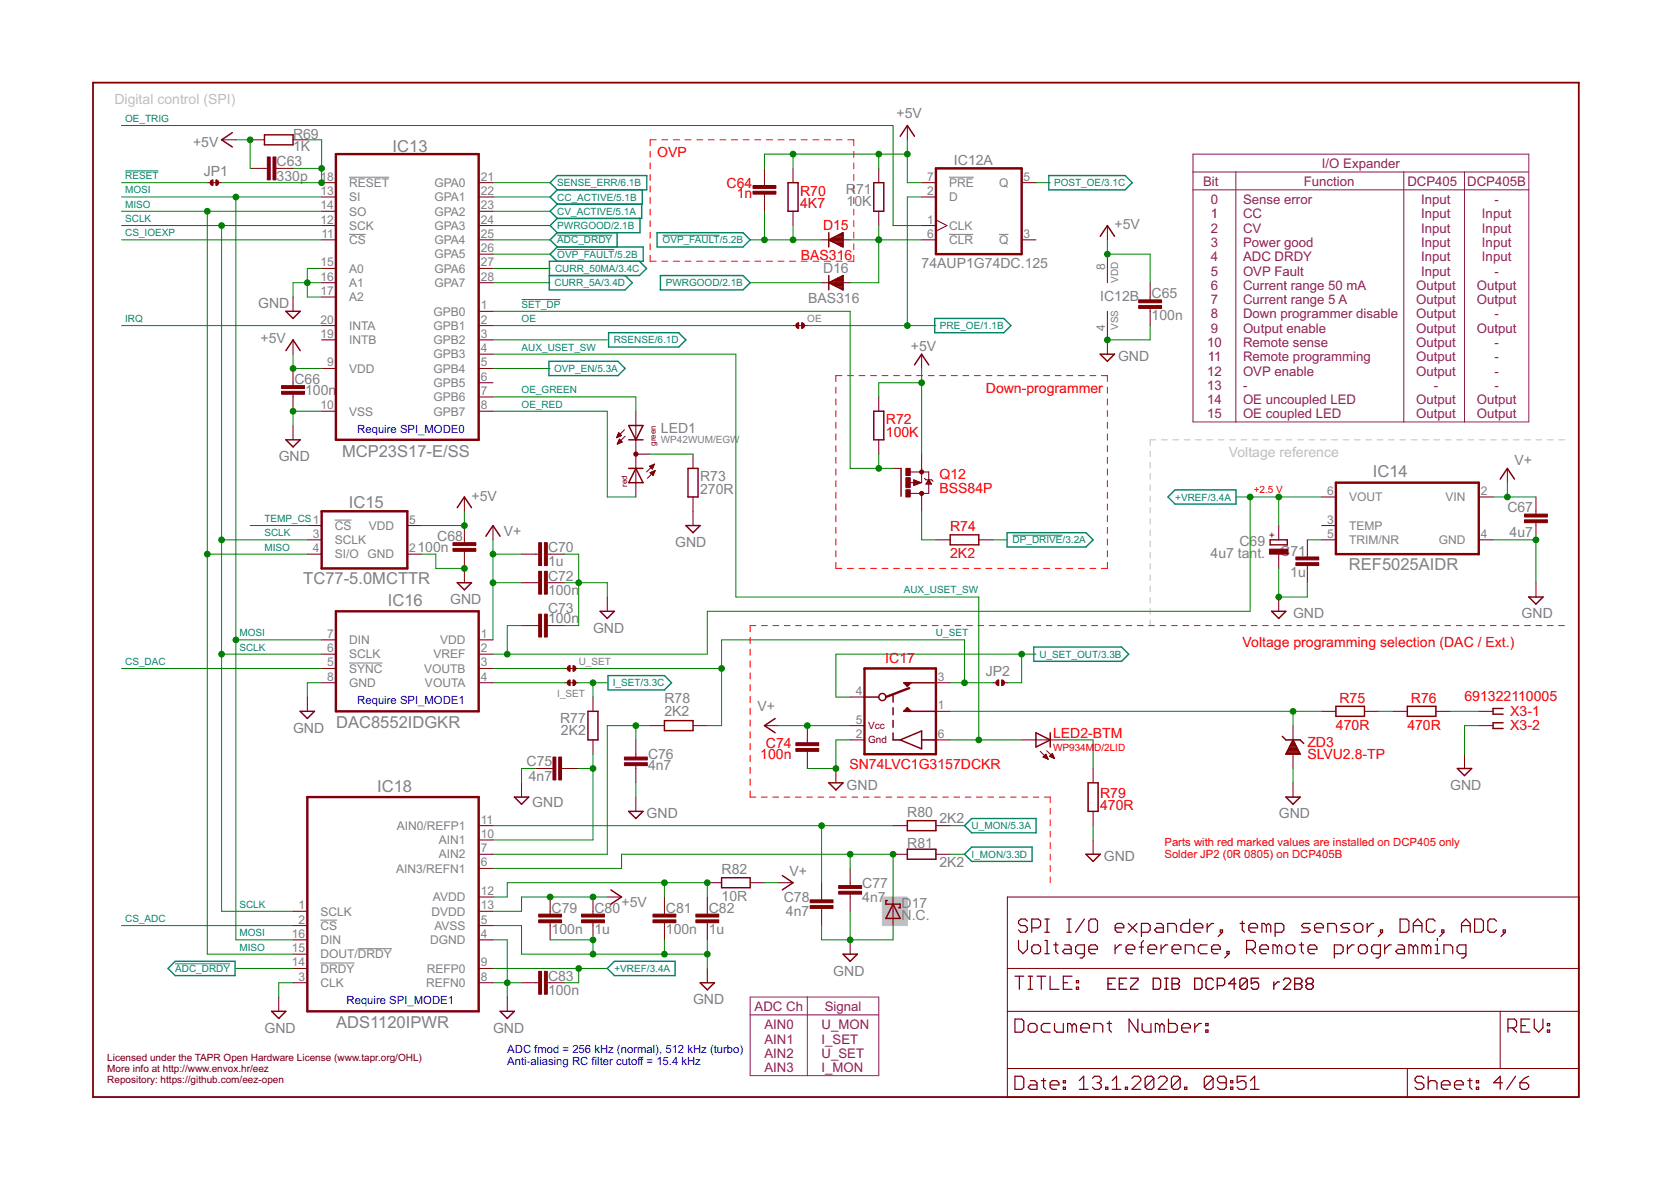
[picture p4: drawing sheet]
<svg xmlns="http://www.w3.org/2000/svg" width="297mm" height="210mm" viewBox="0 0 297 210" stroke-linecap="round" stroke-linejoin="round" font-family="sans-serif">
<defs><g id="words">
<g font-size="2.9" fill="#808080">
<text x="69.8" y="26.9">IC13</text>
<text x="60.8" y="81.3">MCP23S17-E/SS</text>
<text x="244" y="84.8">IC14</text>
<text x="62" y="90.3">IC15</text>
<text x="239.8" y="101.3">REF5025AIDR</text>
<text x="53.9" y="103.7">TC77-5.0MCTTR</text>
<text x="68.9" y="107.8">IC16</text>
<text x="59.8" y="129.4">DAC8552IDGKR</text>
<text x="67" y="140.8">IC18</text>
<text x="59.8" y="182.7">ADS1120IPWR</text>
</g>
<g font-size="2.5" fill="#c0c0c0">
<text x="20.3" y="18.5">Digital control (SPI)</text>
<text x="218.4" y="81.2">Voltage reference</text>
</g>
<g font-size="2.5" fill="#808080">
<text x="159.4" y="21">+5V</text>
<text x="34.3" y="26.1">+5V</text>
<text x="49.2" y="29.5">C63</text>
<text x="52.1" y="26.9">1K</text>
<text x="52.1" y="24.6">R69</text>
<text x="169.6" y="29.3">IC12A</text>
<text x="36.2" y="31.2">JP1</text>
<text x="49.2" y="32.1">330p</text>
<text x="150.4" y="34.5">R71</text>
<text x="150.5" y="36.7">10K</text>
<text x="198.1" y="40.7">+5V</text>
<text x="163.8" y="47.7">74AUP1G74DC.125</text>
<text x="143.6" y="53.8">BAS316</text>
<text x="146.3" y="48.5">D16</text>
<text x="195.6" y="53.4">IC12B</text>
<text x="204.7" y="53">C65</text>
<text x="45.9" y="54.7">GND</text>
<text x="204.7" y="56.8">100n</text>
<text x="46.3" y="60.9">+5V</text>
<text x="161.9" y="62.3">+5V</text>
<text x="198.7" y="64.2">GND</text>
<text x="52.3" y="68.3">C66</text>
<text x="54.2" y="70.2">100n</text>
<text x="117.5" y="76.9">LED1</text>
<text x="49.5" y="82">GND</text>
<text x="269.2" y="82.6">V+</text>
<text x="83.8" y="89">+5V</text>
<text x="124.5" y="87.8">270R</text>
<text x="124.5" y="85.6">R73</text>
<text x="89.5" y="95.2">V+</text>
<text x="267.9" y="91">C67</text>
<text x="268.3" y="95.5">4u7</text>
<text x="74.2" y="98.1">100n</text>
<text x="77.7" y="96.2">C68</text>
<text x="97.4" y="100.7">1u</text>
<text x="97.4" y="98.1">C70</text>
<text x="120" y="97.2">GND</text>
<text x="215.2" y="99.3">4u7 tant.</text>
<text x="220.3" y="97.1">C69</text>
<text x="227.6" y="98.7">C71</text>
<text x="80" y="107.4">GND</text>
<text x="97.4" y="105.7">100n</text>
<text x="97.4" y="103.2">C72</text>
<text x="229.4" y="102.6">1u</text>
<text x="97.4" y="110.8">100n</text>
<text x="97.4" y="108.9">C73</text>
<text x="105.4" y="112.5">GND</text>
<text x="229.9" y="109.9">GND</text>
<text x="270.5" y="109.9">GND</text>
<text x="118.1" y="124.9">R78</text>
<text x="175.3" y="120.1">JP2</text>
<text x="52.1" y="130.2">GND</text>
<text x="99.6" y="128.4">R77</text>
<text x="99.7" y="130.6">2K2</text>
<text x="118.1" y="127.2">2K2</text>
<text x="134.7" y="126.4">V+</text>
<text x="93.6" y="136.2">C75</text>
<text x="115.2" y="136.8">4n7</text>
<text x="115.2" y="134.9">C76</text>
<text x="94" y="138.7">4n7</text>
<text x="94.6" y="143.4">GND</text>
<text x="150.5" y="140.4">GND</text>
<text x="257.8" y="140.4">GND</text>
<text x="114.9" y="145.5">GND</text>
<text x="161.3" y="145.2">R80</text>
<text x="167" y="146.2">2K2</text>
<text x="227.3" y="145.5">GND</text>
<text x="128.3" y="155.4">R82</text>
<text x="140.3" y="155.6">V+</text>
<text x="161.3" y="150.7">R81</text>
<text x="167" y="154.1">2K2</text>
<text x="196.2" y="153">GND</text>
<text x="110.5" y="161.2">+5V</text>
<text x="128.3" y="160.2">10R</text>
<text x="139.3" y="160.3">C78</text>
<text x="153.3" y="160.3">4n7</text>
<text x="153.3" y="157.8">C77</text>
<text x="160.3" y="161.3">D17</text>
<text x="98.1" y="166">100n</text>
<text x="98.1" y="162.2">C79</text>
<text x="105.7" y="166">1u</text>
<text x="105.7" y="162.2">C80</text>
<text x="118.4" y="166">100n</text>
<text x="118.4" y="162.2">C81</text>
<text x="126" y="166">1u</text>
<text x="126" y="162.2">C82</text>
<text x="139.7" y="162.9">4n7</text>
<text x="160.3" y="163.5">N.C.</text>
<text x="148.1" y="173.4">GND</text>
<text x="97.4" y="176.8">100n</text>
<text x="97.4" y="174.3">C83</text>
<text x="123.2" y="178.5">GND</text>
<text x="47" y="183.6">GND</text>
<text x="87.6" y="183.6">GND</text>
</g>
<g font-size="2.5" fill="#f00">
<text x="116.8" y="27.9">OVP</text>
<text x="129.2" y="33.4">C64</text>
<text x="131" y="35.3">1n</text>
<text x="142.2" y="34.8">R70</text>
<text x="142.2" y="37">4K7</text>
<text x="146.3" y="40.9">D15</text>
<text x="142.4" y="46.2">BAS316</text>
<text x="175.3" y="69.9">Down-programmer</text>
<text x="157.5" y="75.4">R72</text>
<text x="157.5" y="77.7">100K</text>
<text x="167" y="85.2">Q12</text>
<text x="167" y="87.7">BSS84P</text>
<text x="168.9" y="94.5">R74</text>
<text x="168.9" y="99.3">2K2</text>
<text x="157.4" y="117.8">IC17</text>
<text x="220.9" y="115">Voltage programming selection (DAC / Ext.)</text>
<text x="238.1" y="124.9">R75</text>
<text x="250.8" y="124.9">R76</text>
<text x="260.3" y="124.5">691322110005</text>
<text x="187.2" y="131.2">LED2-BTM</text>
<text x="237.5" y="129.7">470R</text>
<text x="250.2" y="129.7">470R</text>
<text x="268.5" y="127.2">X3-1</text>
<text x="268.5" y="129.7">X3-2</text>
<text x="135.1" y="134.9">100n</text>
<text x="136.1" y="133">C74</text>
<text x="151" y="136.7">SN74LVC1G3157DCKR</text>
<text x="232.4" y="132.8">ZD3</text>
<text x="232.4" y="134.9">SLVU2.8-TP</text>
<text x="195.6" y="141.8">R79</text>
<text x="195.6" y="143.9">470R</text>
</g>
<g font-size="2.3" fill="#800080">
<text x="235" y="29.9">I/O Expander</text>
<text x="213.9" y="33.1">Bit</text>
<text x="231.8" y="33.1">Function</text>
<text x="250.2" y="33.1">DCP405</text>
<text x="260.8" y="33.1">DCP405B</text>
<text x="215.2" y="36.3">0</text>
<text x="215.2" y="38.8">1</text>
<text x="215.2" y="41.4">2</text>
<text x="221" y="36.3">Sense error</text>
<text x="221" y="38.8">CC</text>
<text x="221" y="41.4">CV</text>
<text x="252.6" y="36.3">Input</text>
<text x="252.6" y="38.8">Input</text>
<text x="252.6" y="41.4">Input</text>
<text x="263.4" y="38.8">Input</text>
<text x="263.4" y="41.4">Input</text>
<text x="265.7" y="36.3">-</text>
<text x="215.2" y="43.9">3</text>
<text x="215.2" y="46.4">4</text>
<text x="221" y="43.9">Power good</text>
<text x="221" y="46.4">ADC DRDY</text>
<text x="252.6" y="43.9">Input</text>
<text x="252.6" y="46.4">Input</text>
<text x="263.4" y="43.9">Input</text>
<text x="263.4" y="46.4">Input</text>
<text x="215.2" y="49">5</text>
<text x="215.2" y="51.5">6</text>
<text x="221" y="51.5">Current range 50 mA</text>
<text x="221" y="49">OVP Fault</text>
<text x="251.7" y="51.5">Output</text>
<text x="252.6" y="49">Input</text>
<text x="262.5" y="51.5">Output</text>
<text x="265.7" y="49">-</text>
<text x="215.2" y="59.1">9</text>
<text x="215.2" y="54.1">7</text>
<text x="215.2" y="56.6">8</text>
<text x="221" y="56.6">Down programmer disable</text>
<text x="221" y="59.1">Output enable</text>
<text x="221" y="54.1">Current range 5 A</text>
<text x="251.7" y="56.6">Output</text>
<text x="251.7" y="59.1">Output</text>
<text x="251.7" y="54.1">Output</text>
<text x="262.5" y="59.1">Output</text>
<text x="262.5" y="54.1">Output</text>
<text x="265.7" y="56.6">-</text>
<text x="214.6" y="61.7">10</text>
<text x="214.7" y="64.2">11</text>
<text x="221" y="61.7">Remote sense</text>
<text x="221" y="64.2">Remote programming</text>
<text x="251.7" y="61.7">Output</text>
<text x="251.7" y="64.2">Output</text>
<text x="265.7" y="61.7">-</text>
<text x="265.7" y="64.2">-</text>
<text x="214.6" y="66.7">12</text>
<text x="214.6" y="69.3">13</text>
<text x="214.6" y="71.8">14</text>
<text x="221" y="69.3">-</text>
<text x="221" y="71.8">OE uncoupled LED</text>
<text x="221" y="66.7">OVP enable</text>
<text x="251.7" y="71.8">Output</text>
<text x="251.7" y="66.7">Output</text>
<text x="254.9" y="69.3">-</text>
<text x="262.5" y="71.8">Output</text>
<text x="265.7" y="66.7">-</text>
<text x="265.7" y="69.3">-</text>
<text x="214.6" y="74.4">15</text>
<text x="221" y="74.4">OE coupled LED</text>
<text x="251.7" y="74.4">Output</text>
<text x="262.5" y="74.4">Output</text>
<text x="134.1" y="179.8">ADC Ch</text>
<text x="146.6" y="179.8">Signal</text>
<text x="135.9" y="182.9">AIN0</text>
<text x="135.9" y="185.5">AIN1</text>
<text x="146" y="182.9">U_MON</text>
<text x="146" y="185.5">I_SET</text>
<text x="135.9" y="188">AIN2</text>
<text x="135.9" y="190.5">AIN3</text>
<text x="146" y="188">U_SET</text>
<text x="146" y="190.5">I_MON</text>
</g>
<g font-size="2.1" fill="#808080">
<text x="57" y="32.1">18</text>
<text x="57" y="34.7">13</text>
<text x="62" y="33.2">RESET</text>
<text x="62" y="35.8">SI</text>
<text x="77.2" y="33.2">GPA0</text>
<text x="77.2" y="35.8">GPA1</text>
<text x="85.5" y="32.1">21</text>
<text x="85.5" y="34.7">22</text>
<text x="164.8" y="34.7">2</text>
<text x="164.8" y="32.1">7</text>
<text x="168.7" y="35.8">D</text>
<text x="168.7" y="33.2">PRE</text>
<text x="177.6" y="33.2">Q</text>
<text x="182" y="32.1">5</text>
<text x="57" y="39.7">12</text>
<text x="57" y="37.2">14</text>
<text x="62" y="40.8">SCK</text>
<text x="62" y="38.3">SO</text>
<text x="77.2" y="38.3">GPA2</text>
<text x="77.2" y="40.8">GPA3</text>
<text x="85.5" y="37.2">23</text>
<text x="85.5" y="39.7">24</text>
<text x="164.8" y="39.7">1</text>
<text x="168.7" y="40.8">CLK</text>
<text x="57" y="47.3">15</text>
<text x="57.1" y="42.3">11</text>
<text x="62" y="43.4">CS</text>
<text x="77.2" y="43.4">GPA4</text>
<text x="77.2" y="45.9">GPA5</text>
<text x="85.5" y="42.3">25</text>
<text x="85.5" y="44.8">26</text>
<text x="85.5" y="47.3">27</text>
<text x="164.8" y="42.3">6</text>
<text x="168.7" y="43.4">CLR</text>
<text x="177.6" y="43.4">Q</text>
<text x="182" y="42.3">3</text>
<text x="196.5" y="47.9" transform="rotate(-90 196.5 47.9)">8</text>
<text x="57" y="49.9">16</text>
<text x="57" y="52.4">17</text>
<text x="62" y="48.5">A0</text>
<text x="62" y="51">A1</text>
<text x="62" y="53.5">A2</text>
<text x="77.2" y="48.5">GPA6</text>
<text x="77.2" y="51">GPA7</text>
<text x="85.5" y="49.9">28</text>
<text x="57" y="57.5">20</text>
<text x="62" y="58.6">INTA</text>
<text x="77.1" y="56.1">GPB0</text>
<text x="77.1" y="58.6">GPB1</text>
<text x="85.5" y="55">1</text>
<text x="85.5" y="57.5">2</text>
<text x="196.5" y="58.8" transform="rotate(-90 196.5 58.8)">4</text>
<text x="57" y="60">19</text>
<text x="58.2" y="65.1">9</text>
<text x="62" y="61.2">INTB</text>
<text x="77.1" y="61.2">GPB2</text>
<text x="77.1" y="63.7">GPB3</text>
<text x="85.5" y="60">3</text>
<text x="85.5" y="62.6">4</text>
<text x="85.5" y="65.1">5</text>
<text x="62" y="66.2">VDD</text>
<text x="77.1" y="66.2">GPB4</text>
<text x="77.1" y="68.8">GPB5</text>
<text x="77.1" y="71.3">GPB6</text>
<text x="85.5" y="67.7">6</text>
<text x="85.5" y="70.2">7</text>
<text x="57" y="72.7">10</text>
<text x="62" y="73.9">VSS</text>
<text x="77.1" y="73.9">GPB7</text>
<text x="85.5" y="72.7">8</text>
<text x="235.9" y="88">6</text>
<text x="239.8" y="89.1">VOUT</text>
<text x="257" y="89.1">VIN</text>
<text x="263.2" y="88">2</text>
<text x="55.6" y="93.1">1</text>
<text x="55.6" y="95.6">3</text>
<text x="59.5" y="94.2">CS</text>
<text x="65.6" y="94.2">VDD</text>
<text x="72.8" y="93.1">5</text>
<text x="235.9" y="93.1">3</text>
<text x="235.9" y="95.6">5</text>
<text x="239.8" y="94.2">TEMP</text>
<text x="263.2" y="95.6">4</text>
<text x="55.6" y="98.1">4</text>
<text x="59.5" y="99.3">SI/O</text>
<text x="59.5" y="96.7">SCLK</text>
<text x="65.3" y="99.3">GND</text>
<text x="72.8" y="98.1">2</text>
<text x="239.8" y="96.7">TRIM/NR</text>
<text x="255.8" y="96.7">GND</text>
<text x="58.2" y="113.4">7</text>
<text x="85.5" y="113.4">1</text>
<text x="58.2" y="118.5">5</text>
<text x="58.2" y="115.9">6</text>
<text x="62" y="119.6">SYNC</text>
<text x="62" y="117">SCLK</text>
<text x="62" y="114.5">DIN</text>
<text x="75.4" y="119.6">VOUTB</text>
<text x="77.1" y="117">VREF</text>
<text x="78.3" y="114.5">VDD</text>
<text x="85.5" y="115.9">2</text>
<text x="85.5" y="118.5">3</text>
<text x="58.2" y="121">8</text>
<text x="62" y="122.1">GND</text>
<text x="75.5" y="122.1">VOUTA</text>
<text x="85.5" y="121">4</text>
<text x="152.1" y="123.5">4</text>
<text x="166.7" y="121">3</text>
<text x="152.1" y="128.6">5</text>
<text x="152.1" y="131.1">2</text>
<text x="166.7" y="131.1">6</text>
<text x="166.7" y="126.1">1</text>
<text x="70.5" y="147.5">AIN0/REFP1</text>
<text x="85.5" y="148.9">10</text>
<text x="85.5" y="146.4">11</text>
<text x="70.4" y="155.1">AIN3/REFN1</text>
<text x="78" y="150">AIN1</text>
<text x="78" y="152.6">AIN2</text>
<text x="85.5" y="151.5">7</text>
<text x="85.5" y="154">6</text>
<text x="53.1" y="161.6">1</text>
<text x="77" y="160.2">AVDD</text>
<text x="85.5" y="159.1">12</text>
<text x="85.5" y="161.6">13</text>
<text x="51.9" y="166.7">16</text>
<text x="53.1" y="164.2">2</text>
<text x="57" y="167.8">DIN</text>
<text x="57" y="162.7">SCLK</text>
<text x="57" y="165.3">CS</text>
<text x="76.5" y="167.8">DGND</text>
<text x="76.7" y="162.7">DVDD</text>
<text x="77.2" y="165.3">AVSS</text>
<text x="85.5" y="166.7">4</text>
<text x="85.5" y="164.2">5</text>
<text x="51.9" y="169.2">15</text>
<text x="51.9" y="171.8">14</text>
<text x="57" y="170.4">DOUT/DRDY</text>
<text x="57" y="172.9">DRDY</text>
<text x="75.9" y="172.9">REFP0</text>
<text x="85.5" y="171.8">9</text>
<text x="53.1" y="174.3">3</text>
<text x="57" y="175.4">CLK</text>
<text x="75.8" y="175.4">REFN0</text>
<text x="85.5" y="174.3">8</text>
</g>
<g font-size="2" fill="#00f">
<text x="63.5" y="76.9">Require SPI_MODE0</text>
<text x="63.5" y="125.2">Require SPI_MODE1</text>
<text x="61.6" y="178.5">Require SPI_MODE1</text>
<text x="90.2" y="187.1">ADC fmod = 256 kHz (normal), 512 kHz (turbo)</text>
<text x="90.2" y="189.3">Anti-aliasing RC filter cutoff = 15.4 kHz</text>
</g>
<g font-size="2" fill="#f00">
<text x="207" y="150.3">Parts with red marked values are installed on DCP405 only</text>
<text x="207" y="152.5">Solder JP2 (0R 0805) on DCP405B</text>
</g>
<g font-size="1.8" fill="#008080">
<text x="22.2" y="21.7">OE_TRIG</text>
<text x="22.2" y="34.4">MOSI</text>
<text x="22.2" y="31.8">RESET</text>
<text x="99.1" y="35.6">CC_ACTIVE/5.1B</text>
<text x="99.1" y="33.1">SENSE_ERR/6.1B</text>
<text x="187.4" y="33.1">POST_OE/3.1C</text>
<text x="22.2" y="39.5">SCLK</text>
<text x="22.2" y="36.9">MISO</text>
<text x="22.2" y="42">CS_IOEXP</text>
<text x="99.1" y="40.7">PWRGOOD/2.1B</text>
<text x="99.1" y="38.2">CV_ACTIVE/5.1A</text>
<text x="99.1" y="43.3">ADC_DRDY</text>
<text x="99.1" y="45.8">OVP_FAULT/5.2B</text>
<text x="117.8" y="43.3">OVP_FAULT/5.2B</text>
<text x="98.6" y="50.9">CURR_5A/3.4D</text>
<text x="98.7" y="48.3">CURR_50MA/3.4C</text>
<text x="118.3" y="50.9">PWRGOOD/2.1B</text>
<text x="22.2" y="57.2">IRQ</text>
<text x="92.7" y="54.7">SET_DP</text>
<text x="92.7" y="57.2">OE</text>
<text x="167.1" y="58.5">PRE_OE/1.1B</text>
<text x="92.7" y="62.3">AUX_USET_SW</text>
<text x="109.1" y="61">RSENSE/6.1D</text>
<text x="92.7" y="69.9">OE_GREEN</text>
<text x="98.5" y="66.1">OVP_EN/5.3A</text>
<text x="92.7" y="72.5">OE_RED</text>
<text x="208.9" y="89">+VREF/3.4A</text>
<text x="47" y="95.3">SCLK</text>
<text x="47" y="92.8">TEMP_CS</text>
<text x="47" y="97.9">MISO</text>
<text x="180" y="96.6">DP_DRIVE/3.2A</text>
<text x="160.7" y="105.5">AUX_USET_SW</text>
<text x="42.6" y="113.1">MOSI</text>
<text x="166.4" y="113.1">U_SET</text>
<text x="22.2" y="118.2">CS_DAC</text>
<text x="42.6" y="115.6">SCLK</text>
<text x="184.8" y="116.9">U_SET_OUT/3.3B</text>
<text x="108.9" y="122">I_SET/3.3C</text>
<text x="172.7" y="147.4">U_MON/5.3A</text>
<text x="172.7" y="152.5">I_MON/3.3D</text>
<text x="42.6" y="161.3">SCLK</text>
<text x="22.2" y="163.9">CS_ADC</text>
<text x="42.6" y="166.4">MOSI</text>
<text x="31.1" y="172.8">ADC_DRDY</text>
<text x="42.6" y="169">MISO</text>
<text x="109.2" y="172.8">+VREF/3.4A</text>
</g>
<g font-size="1.8" fill="#808080">
<text x="198.7" y="50.2" transform="rotate(-90 198.7 50.2)">VDD</text>
<text x="143.5" y="57.2">OE</text>
<text x="198.7" y="58.6" transform="rotate(-90 198.7 58.6)">VSS</text>
<text x="117.5" y="78.8">WP42WUM/EGW</text>
<text x="102.9" y="118.2">U_SET</text>
<text x="99.1" y="123.9">I_SET</text>
</g>
<g font-size="1.8" fill="#f00">
<text x="222.9" y="87.7">+2.5 V</text>
<text x="187.2" y="133.4">WP934M</text>
<text x="194.5" y="133.4">D/2LID</text>
</g>
<g font-size="1.8" fill="#800000">
<text x="226.7" y="95.5" transform="rotate(-90 226.7 95.5)">+</text>
<text x="154.3" y="129.6">Vcc</text>
<text x="154.3" y="132.1">Gnd</text>
<text x="19.1" y="188.6">Licensed under the TAPR Open Hardware License (www.tapr.org/OHL)</text>
<text x="19.1" y="190.5">More info at http://www.envox.hr/eez</text>
<text x="19.1" y="192.4">Repository: https://github.com/eez-open</text>
</g>
<g font-size="1.4" fill="#800000">
<text x="116.6" y="79.3" transform="rotate(-90 116.6 79.3)">green</text>
<text x="111.5" y="86.6" transform="rotate(-90 111.5 86.6)">red</text>
</g>
</g></defs>
<g fill="none" stroke="#c0c0c0" stroke-width=".18">
<path d="M205.5 78.2h-1.1v1M206.5 78.2h1M208.5 78.2h1M210.5 78.2h1M212.5 78.2h1.1M214.5 78.2h1.1M216.6 78.2h1M218.6 78.2h1M220.6 78.2h1M222.6 78.2h1M224.6 78.2h1.1M226.7 78.2h1"/>
<path d="M228.7 78.2h1M230.7 78.2h1M232.7 78.2h1M234.7 78.2h1M236.7 78.2h1.1M238.8 78.2h1M240.8 78.2h1M242.8 78.2h1M244.8 78.2h1M246.8 78.2h1M248.8 78.2h1.1M250.9 78.2h1"/>
<path d="M252.9 78.2h1M254.9 78.2h1M256.9 78.2h1M258.9 78.2h1M260.9 78.2h1.1M263 78.2h1M265 78.2h1M267 78.2h1M269 78.2h1M271 78.2h1.1M273 78.2h1.1M275.1 78.2h1"/>
<path d="M277.1 78.2h1M204.4 80.2v1M204.4 82.2v1M204.4 84.2v1M204.4 86.2v1M204.4 88.2v1M204.4 90.2v1M204.4 92.2v1M204.4 94.2v1M204.4 96.2v1M204.4 98.2v1M204.4 100.2v1"/>
<path d="M204.4 102.2v1M204.4 104.2v1M204.4 106.2v1M204.4 108.2v1M204.4 110.2v1"/>
</g>
<path d="M156.8 159.4h4.5v5.1h-4.5z" fill="#c0c0c0" stroke="#c0c0c0" stroke-width=".18"/>
<path d="M62 31.5h7.2M168.7 31.5h4.4M62 41.7h3M168.7 41.7h4.3M177.6 41.7h1.7M59.5 92.4h3M62 117.8h6M57 163.5h2.9M57 171.2h6M63.6 168.6h6.1" fill="none" stroke="#808080" stroke-width=".18"/>
<g fill="none" stroke="#800000" stroke-width=".21">
<path d="M180.4 173.5h1.6M181.1 167.2v1.5l.7 .8 .8-.8v-1.5M181.2 173.5v2.3M182.6 163.7l-.4-.4h-.7l-.4 .4v.4l.4 .4h.7l.4 .4v.4l-.4 .4h-.7l-.4-.4M182.8 173.5h.8M182.8 175.8h.8M183.2 173.5v2.3M183.4 164.9h1.2l.4-.4v-.8l-.4-.4h-1.2v2.4M183.8 167.9h.8l.4 .4v.8l-.4 .4h-.8l-.4-.4v-.8zM184.3 173.5h1.6M185.1 173.5v2.3M185.7 163.3h.8"/>
<path d="M185.7 165.7h.8M185.7 167.2h.4v2.3M185.7 169.5h.8M186.1 163.3v2.4M186.7 173.5v2.3h1.5M187.3 167.9h.8M187.7 167.5v1.6l.4 .4M189 174.7h.8M189.3 167.9h.7l.4 .4v1.2h-1.1l-.4-.4 .4-.4h1.1M189.7 163.3h.7M189.7 165.7h.7M190 163.3v2.4"/>
<path d="M190.6 173.5h-1.6v2.3h1.6M191.3 175.5h.4v.3h-.4zM191.3 174.3h.4v.4h-.4zM192.8 163.3l-1.6 2.4M192.8 169.5h-1.2l-.4-.4v-.8l.4-.4h1.2v2l-.4 .4h-.4M193.5 168.7h1.6v-.4l-.4-.4h-.8l-.4 .4v.8l.4 .4h.8M193.9 163.3h.8l.4 .4v1.6l-.4 .4h-.8l-.4-.4v-1.6zM198.2 164.9h1.6v-.4l-.4-.4h-.8l-.4 .4v.8l.4 .4h.8M198.2 167.9v1.6M199.4 167.9h-.4l-.8 .8M200.2 168.7h1.5v-.4l-.4-.4h-.7l-.4 .4v.8l.4 .4h.7M200.6 164.1l1.5 1.6"/>
<path d="M202.1 164.1l-1.5 1.6M202.5 168.3h.8M202.9 165.7h1.2l.3-.4v-.8l-.3-.4h-1.2v2.4M203.3 167.2l-.4 .3v2M204.1 168.7h1.5v-.4l-.4-.4h-.8l-.3 .4v.8l.3 .4h.8M205.6 164.1h.8l.4 .4v1.2h-1.2l-.4-.4 .4-.4h1.2M206.4 167.9v1.6M207.6 165.7v-1.6h1.1l.4 .4v1.2M207.6 167.9h-.4l-.8 .8M208.3 168.7h1.6v-.4l-.4-.4h-.8l-.4 .4v.8l.4 .4h.8M210.7 169.5v-1.6h1.2l.3 .4v1.2M211.5 163.3v2.4h-1.2l-.4-.4v-.8l.4-.4h1.2"/>
<path d="M212.2 164.9h1.6v-.4l-.4-.4h-.8l-.4 .4v.8l.4 .4h.8M214.6 164.1v1.6M214.6 167.9h-1.2l-.4 .4v.8l.4 .4h1.2M215.4 168.7h1.5v-.4l-.4-.4h-.7l-.4 .4v.8l.4 .4h.7M215.8 164.1h-.4l-.8 .8M216.9 165.3h.4v.4h-.4zM217.3 165.7l-.8 .8M218.1 169.1h.4v.4h-.4zM218.5 169.5l-.8 .8M220.4 164.1h.8M220.8 163.7v1.6l.4 .4M221.6 168.7h1.2l.4-.4v-.8l-.4-.3h-1.2v2.3"/>
<path d="M222 164.9h1.5v-.4l-.3-.4h-.8l-.4 .4v.8l.4 .4h.8M222.4 168.7l.8 .8M223.9 168.7h1.6v-.4l-.4-.4h-.8l-.4 .4v.8l.4 .4h.8M225.1 164.5l-.4-.4h-.4v1.6M225.1 164.5v1.2M225.1 164.5l.4-.4 .4 .4v1.2M226.7 165.7h1.1l.4-.4v-.8l-.4-.4h-1.1v2.4M227.1 168.3l-.4-.4h-.4v1.6M227.1 168.3v1.2M227.1 168.3l.4-.4 .3 .4v1.2M228.6 168.3l.4-.4h.8l.4 .4v.8l-.4 .4h-.8l-.4-.4zM230.9 167.9h.8"/>
<path d="M231.4 167.5v1.6l.3 .4M232.5 168.7h1.6v-.4l-.4-.4h-.8l-.4 .4v.8l.4 .4h.8M232.9 164.1h-1.2l-.3 .4 .3 .4h.8l.4 .4-.4 .4h-1.1M233.7 164.9h1.5v-.4l-.4-.4h-.7l-.4 .4v.8l.4 .4h.7M236 165.7v-1.6h1.2l.4 .4v1.2M237.2 169.5h1.2l.4-.4v-.8l-.4-.4h-1.2v2.4M239.5 167.9v1.6M239.9 164.1h-1.1l-.4 .4 .4 .4h.7l.4 .4-.4 .4h-1.1M240.7 164.5l.4-.4h.8l.4 .4v.8l-.4 .4h-.8l-.4-.4zM240.7 167.9h-.4l-.8 .8M241.5 168.3l.4-.4h.8l.3 .4v.8l-.3 .4h-.8l-.4-.4zM243 164.1v1.6"/>
<path d="M244.2 164.1h-.4l-.8 .8M245.4 165.3h.4v.4h-.4zM245.4 169.5h-1.2l-.4-.4v-.8l.4-.4h1.2v2l-.4 .4h-.4M245.8 165.7l-.8 .8M246.1 167.9v1.6M247.3 167.9h-.4l-.8 .8M248.5 167.9h.8l.4 .4v1.2h-1.2l-.4-.4 .4-.4h1.2M248.9 163.3h1.1l.4 .4v1.6l-.4 .4h-1.1zM251.2 164.5h1.6M251.2 168.3l-.4-.4h-.4v1.6M251.2 165.7v-1.6l.8-.8 .8 .8v1.6M251.2 168.3v1.2"/>
<path d="M251.2 168.3l.4-.4 .4 .4v1.2M253.6 168.3l-.4-.4h-.4v1.6M253.6 168.3v1.2M253.6 168.3l.4-.4 .3 .4v1.2M255.1 163.7l-.4-.4h-.7l-.4 .4v1.6l.4 .4h.7l.4-.4M255.1 169.5h.8M255.1 167.9h.4v1.6M255.5 166.8v.4M256.3 165.3h.4v.4h-.4zM256.7 165.7l-.8 .8M256.7 169.5v-1.6h1.2l.3 .4v1.2M259.8 164.5h1.5"/>
<path d="M259.8 165.7v-1.6l.8-.8 .7 .8v1.6M260.6 169.5h-1.2l-.4-.4v-.8l.4-.4h1.2v2l-.4 .4h-.4M262.1 163.3h1.2l.4 .4v1.6l-.4 .4h-1.2zM266 163.7l-.4-.4h-.7l-.4 .4v1.6l.4 .4h.7l.4-.4M267.2 165.3h.4v.4h-.4zM267.6 165.7l-.8 .8M180.4 181.1h1.2l.4 .4v1.6l-.4 .4h-1.2zM180.4 191.3h1.2l.4 .4v1.5l-.4 .4h-1.2zM182.8 182.3l.4-.4h.7l.4 .4v.8l-.4 .4h-.7l-.4-.4zM183.2 192.1h.7l.4 .3v1.2h-1.1l-.4-.4 .4-.4h1.1M185.1 192.1h.8M185.5 191.7v1.5l.4 .4"/>
<path d="M186.7 192.8h1.5v-.4l-.4-.3h-.8l-.3 .3v.8l.3 .4h.8M186.7 181.9h-1.2l-.4 .4v.8l.4 .4h1.2M187.5 181.9v1.2l.3 .4h1.2v-1.6M189 193.2h.4v.4h-.4zM189 192.1h.4v.3h-.4zM190.6 182.3l-.4-.4h-.4v1.6M190.6 182.3l.4-.4 .3 .4v1.2M190.6 182.3v1.2M191.9 193.6h1.5M191.9 192.1l.7-.8v2.3M192.1 182.7h1.6v-.4l-.4-.4h-.8l-.4 .4v.8l.4 .4h.8M194.2 191.7l.4-.4h.8l.3 .4v.4l-.3 .3"/>
<path d="M194.5 183.5v-1.6h1.1l.4 .4v1.2M195 192.4h.4M195.4 192.4l.3 .4v.4l-.3 .4h-.8l-.4-.4M196.5 193.2h.4v.4h-.4zM196.8 181.9h.8M197.2 181.5v1.6l.4 .4M197.7 193.6h1.6M197.7 192.1l.8-.8v2.3M200 193.2h.4v.4h-.4zM201.2 191.7l.4-.4h.8l.4 .4v.4l-1.6 1.5h1.6M202.3 181.1v2.4l-1.6-2.4v2.4M203 181.9v1.2l.4 .4h1.2v-1.6"/>
<path d="M205.1 191.7v1.5l-.4 .4h-.8l-.3-.4M205.1 191.7l-.4-.4h-.8l-.3 .4v1.5M205.1 191.7l-1.5 1.5M205.9 191.7l.4-.4h.8l.4 .4v.4l-1.6 1.5h1.6M206.2 182.3l-.4-.4h-.4v1.6M206.2 182.3v1.2M206.2 182.3l.3-.4 .4 .4v1.2M207.7 181.1v2.4h1.2l.4-.4v-.8l-.4-.4h-1.2M209.8 191.7v1.5l-.4 .4h-.8l-.4-.4M209.8 191.7l-.4-.4h-.8l-.4 .4v1.5M209.8 191.7l-1.6 1.5M210.1 182.7h1.5v-.4l-.4-.4h-.8l-.3 .4v.8l.3 .4h.8"/>
<path d="M210.6 193.2h.4v.4h-.4zM212.4 181.9v1.6M213.6 181.9h-.4l-.8 .8M214.3 183.1h.4v.4h-.4zM214.3 181.9h.4v.4h-.4zM215.6 191.7v1.5l-.4 .4h-.7l-.4-.4M215.6 191.7l-.4-.4h-.7l-.4 .4v1.5M215.6 191.7l-1.5 1.5M218 192.4h-1.2l-.4-.3v-.4l.4-.4h.8l.4 .4v1.5l-.4 .4h-.8l-.4-.4M218.8 193.2h.3v.4h-.3zM218.8 192.1h.3v.3h-.3zM221.5 191.3h-1.6v1.1l.8-.3h.4l.4 .3v.8l-.4 .4h-.8l-.4-.4"/>
<path d="M222.3 193.6h1.5M222.3 192.1l.7-.8v2.3M253.1 191.7l-.4-.4h-.8l-.4 .4v.4l.4 .3h.8l.4 .4v.4l-.4 .4h-.8l-.4-.4M253.9 192.4l.4-.3h.8l.3 .3v1.2M253.9 191.3v2.3M256.2 192.8h1.6v-.4l-.4-.3h-.8l-.4 .3v.8l.4 .4h.8M258.6 192.8h1.5v-.4l-.4-.3h-.7l-.4 .3v.8l.4 .4h.7M260.9 192.1h.8M261.3 191.7v1.5l.4 .4M262.4 193.2h.4v.4h-.4zM262.4 192.1h.4v.3h-.4zM267.1 192.4h-1.6l1.2-1.1v2.3"/>
<path d="M268.1 182.7h1.1l.4-.4v-.8l-.4-.4h-1.1v2.4M268.8 182.7l.8 .8M269.4 191.3l-1.6 2.3M270.2 192.4h1.2l.3 .4v.4l-.3 .4h-.8l-.4-.4zM270.4 182.3h.8M271.7 191.3l-.7 .4-.8 .7M271.9 181.1h-1.5v2.4h1.5M272.7 181.1v1.6l.8 .8 .8-.8v-1.6M275.1 183.1h.4v.4h-.4zM275.1 181.9h.4v.4h-.4z"/>
</g>
<g fill="none" stroke="#800000" stroke-width=".18">
<path d="M36.9 32.5h2.5M39.4 24.8h2.5M44.5 24.8h2.5M44.5 29.9h3M49 29.9h3.1M52.1 24.8h2.5M57.2 32.5h2.5M57.2 35h2.5M57.2 37.5h2.5M85.1 32.5h2.5M85.1 35h2.5M85.1 37.5h2.5"/>
<path d="M135.9 29.9v3.1M135.9 34.5v3M141 29.9v2.6M141 37.5v2.6M156.2 29.9v2.6M156.2 37.5v2.6M161.3 22.3v2.5M163.8 32.5h2.6M163.8 35h2.6M166.4 39.1l1.9 1-1.9 1M181.6 32.5h2.5M52.1 52.8v2.5"/>
<path d="M57.2 40.1h2.5M57.2 42.6h2.5M57.2 47.7h2.5M57.2 50.2h2.5M57.2 57.9h2.5M57.2 52.8h2.5M85.1 40.1h2.5M85.1 42.6h2.5M85.1 47.7h2.5M85.1 50.2h2.5M85.1 57.9h2.5M85.1 45.2h2.5"/>
<path d="M85.1 55.3h2.5M141 57.9h2.5M146 42.6h5.1M146 50.2h5.1M163.8 40.1h2.6M163.8 42.6h2.6M181.6 42.6h2.5M196.8 40.1v2.5M196.8 45.2v5M196.8 55.3v7.6M204.4 50.2v3.1M204.4 54.8v3.1"/>
<path d="M52.1 60.4v2.5M52.1 65.5v3M52.1 70v3.1M52.1 75.6v2.6M57.2 65.5h2.5M57.2 73.1h2.5M57.2 60.4h2.5M85.1 65.5h2.5M85.1 73.1h2.5M85.1 60.4h2.5M85.1 62.9h2.5M85.1 68h2.5"/>
<path d="M85.1 70.5h2.5M109.6 77.7h.1M109.7 77.6h.3M109.7 77.5h.6M109.8 78.8h.2M109.8 77.4h.7M109.8 78.7h.5M109.8 77.3h.5M109.9 78.6h.6M109.9 77.2h.3M109.9 78.5h.6M109.9 77h.2"/>
<path d="M110 78.4h.4M110 76.9l.5 .5-.9 .4zM110 78.2h.3M110.1 78.1h.1M110.1 78l.5 .5-.9 .4zM111 76.4l-1.4 1.4M111.1 77.5l-1.4 1.4M113 73.1v15.2M156.2 70.5v2.6M156.2 78.2v2.5M163.8 62.9v2.6M54.6 93.4h2.6"/>
<path d="M54.6 95.9h2.6M54.6 98.5h2.6M72.4 93.4h2.6M72.4 98.5h2.6M82.5 88.3v2.6M82.5 93.4v3.1M82.5 98v5.6M87.6 93.4v2.5M92.7 98.5h3.1M97.3 98.5h3M113 80.7h2.6M115.4 82.9l.9-.4-.3 .9z"/>
<path d="M115.5 82.9h.6M115.6 84l.9-.4-.4 .9zM115.6 84h.7M115.6 82.8h.6M115.6 83.1h.5M115.7 84.1h.5M115.8 83.2h.2M115.8 84.3h.4M115.8 83.9h.6M115.9 83.3h.1M115.9 82.7h.3M116 84.4h.1"/>
<path d="M116.1 84.5h.1M116.1 83.8h.3M116.1 82.6h.2M116.3 82.5l-1.4 1.4M116.4 83.7h.1M116.5 83.6l-1.4 1.4M123.2 80.7v2.5M123.2 88.3v5.1M158.7 83.2h1.5M161.8 83.9h3.3v3.8h-3.3M162.4 85.3l1.3 .5-1.3 .5zM162.4 86.2h.3"/>
<path d="M162.4 86.1h.6M162.4 86h.9M162.4 85.8h1.2M162.4 85.7h1.1M162.4 85.6h.8M162.4 85.5h.5M162.4 85.3h.2M163.8 80.7v5.1h-2.1M163.8 87.7v3.2M164.3 85l.3 .3h1l.3 .2M164.7 86h.8M164.7 85.8h.8"/>
<path d="M164.8 85.7h.6M164.9 85.6h.4M165 85.5h.2M165.1 85.3h.1M165.1 85.3l.5 .7h-1zM166.4 95.9h2.5M174 95.9h2.5M227.3 93.4v2.5M227.3 98.5v2.5M232.4 95.9v3.1M234.9 93.4h2.6M234.9 95.9h2.6"/>
<path d="M234.9 88.3h2.6M262.9 95.9h2.5M262.9 88.3h2.5M267.9 83.2v2.6M273 88.3v3.1M273 92.9v3M57.2 113.7h2.5M57.2 116.3h2.5M57.2 118.8h2.5M85.1 113.7h2.5M85.1 116.3h2.5M85.1 118.8h2.5"/>
<path d="M92.7 103.6h3.1M92.7 111.2h3.1M97.3 103.6h3M97.3 111.2h3M100.3 118.8h2.6M107.9 106.1v2.5M227.3 106.1v2.5M232.4 100.5v3.1M273 103.6v2.5M54.6 123.9v2.5M57.2 121.3h2.5M85.1 121.3h2.5"/>
<path d="M92.7 139.1v2.6M95.2 136.6h3.1M99.8 136.6h3.1M100.3 121.3h2.6M105.4 123.9v2.5M105.4 131.5v2.5M113 131.5v3.1M113 136.1v3M115.6 129h2.5M123.2 129h2.5M135.9 129h2.5M143.5 129v3"/>
<path d="M143.5 133.5v3.1M148.6 136.6v2.5M151.1 129h2.6M151.1 131.5h2.6M151.1 123.9h2.6M166.4 121.3h2.5M166.4 126.4h2.5M166.4 131.5h2.5M176.5 121.3h.8M178.3 121.3h.8M181.6 131.5h7.6M184.9 133.5l1.4 1.4"/>
<path d="M185.4 134.6l.5-.6 .4 .9zM185.4 134.6h.7M185.5 134.4h.6M185.7 134.3h.3M185.7 134.7h.5M185.8 134.2h.2M185.9 134.1h.1M186 134.8h.2M186.1 133.4l1.4 1.4M186.3 134.9h.1M186.6 134.4h.7M186.7 134.3h.5"/>
<path d="M186.8 134.2h.4M186.9 134.6h.4M186.9 134.1h.2M187 134h.1M187.1 133.9l-.5 .5 .9 .4M187.1 133.9l.4 .9M187.2 134.7h.2M187.4 134.8h.1M194.3 136.6v2.5M229.8 129v2.5M229.8 134v2.6M229.8 139.1v2.6"/>
<path d="M234.9 126.4h2.6M242.5 126.4h2.6M247.6 126.4h2.6M255.2 126.4h2.6M260.3 134v2.6M262.9 129h2.5M262.9 126.4h2.5M85.1 149.3h2.5M85.1 151.8h2.5M85.1 154.3h2.5M85.1 159.4h2.5M85.1 146.7h2.5"/>
<path d="M97.8 159.4v3.1M105.4 159.4v3.1M107.9 159.4h2.6M113 141.7v2.5M118.1 159.4v3.1M125.7 156.9h2.6M125.7 159.4v3.1M133.3 156.9h2.6M138.4 156.9h2.6M146 156.9v3M151.1 154.3v3.1M151.1 158.9v3.1"/>
<path d="M158.7 151.8h2.6M158.7 146.7h2.6M158.7 159.4v5.1M166.4 151.8h2.5M166.4 146.7h2.5M179.1 159.4h101.5v35.6h-101.5zM194.3 144.2v2.5M194.3 149.3v2.5M49.6 177.2v2.5M52.1 167h2.5M52.1 174.7h2.5M52.1 162h2.5"/>
<path d="M52.1 164.5h2.5M52.1 169.6h2.5M52.1 172.1h2.5M85.1 167h2.5M85.1 174.7h2.5M85.1 162h2.5M85.1 164.5h2.5M85.1 172.1h2.5M90.2 177.2v2.5M92.7 174.7h3.1M97.3 174.7h3M97.8 164v3"/>
<path d="M105.4 164v3M118.1 164v3M125.7 164v3M125.7 172.1v2.6M146 161.5v3M151.1 167v2.6M179.1 172.1h101.5M179.1 179.7h101.5M266.7 179.7v10.2M179.1 189.9h101.5M250.2 189.9v5.1"/>
</g>
<g fill="none" stroke="#800000" stroke-width=".42">
<path d="M59.7 27.4h25.4v50.8h-25.4zM166.4 29.9h15.2v15.3h-15.2zM57.2 90.9h15.2v10.1h-15.2zM237.5 85.8h25.4v12.7h-25.4zM59.7 108.6h25.4v17.8h-25.4zM153.7 118.8h12.7v15.2h-12.7zM161.6 122.3l-4.1 1.6M54.6 141.7h30.5v38h-30.5z"/>
<circle cx="113" cy="80.7" r=".25"/>
</g>
<g fill="#800000" stroke="#800000" stroke-width=".18">
<path d="M95.8 101.5h.5v4.1h-.5z"/>
<path d="M96.8 101.5h.5v4.1h-.5z"/>
<path d="M95.8 109.2h.5v4h-.5z"/>
<path d="M96.8 109.2h.5v4h-.5z"/>
<path d="M50.1 69.6h4v.5h-4z"/>
<path d="M50.1 68.5h4v.5h-4z"/>
<path d="M116.1 162.5h4v.5h-4z"/>
<path d="M116.1 163.5h4v.5h-4z"/>
<path d="M95.8 162.5h4v.5h-4z"/>
<path d="M95.8 163.5h4v.5h-4z"/>
<path d="M123.7 162.5h4.1v.5h-4.1z"/>
<path d="M123.7 163.5h4.1v.5h-4.1z"/>
<path d="M103.4 162.5h4v.5h-4z"/>
<path d="M103.4 163.5h4v.5h-4z"/>
<path d="M271 92.4h4.1v.5h-4.1z"/>
<path d="M271 91.4h4.1v.5h-4.1z"/>
<path d="M230.4 100h4v.5h-4z"/>
<path d="M230.4 99h4v.5h-4z"/>
<path d="M161 87.1h.8v1.2h-.8z"/>
<path d="M161 83.2h.8v1.3h-.8z"/>
<path d="M161 84.9h.8v1.8h-.8z"/>
<path d="M225.7 97.6h3.3v.9h-3.3z"/>
<path d="M96.8 172.6h.5v4.1h-.5z"/>
<path d="M95.8 172.6h.5v4.1h-.5z"/>
<path d="M99.3 134.6h.5v4h-.5z"/>
<path d="M98.3 134.6h.5v4h-.5z"/>
<path d="M144 159.9h4.1v.5h-4.1z"/>
<path d="M144 161h4.1v.5h-4.1z"/>
<path d="M111 134.6h4.1v.5h-4.1z"/>
<path d="M111 135.6h4.1v.5h-4.1z"/>
<path d="M149.1 158.4h4.1v.5h-4.1z"/>
<path d="M149.1 157.4h4.1v.5h-4.1z"/>
<path d="M202.4 53.3h4.1v.5h-4.1z"/>
<path d="M202.4 54.3h4.1v.5h-4.1z"/>
<path d="M96.8 96.5h.5v4h-.5z"/>
<path d="M95.8 96.5h.5v4h-.5z"/>
<path d="M141.5 133h4v.5h-4z"/>
<path d="M141.5 132h4v.5h-4z"/>
<path d="M80.5 97.5h4.1v.5h-4.1z"/>
<path d="M80.5 96.5h4.1v.5h-4.1z"/>
<path d="M47.5 27.9h.5v4.1h-.5z"/>
<path d="M48.5 27.9h.5v4.1h-.5z"/>
<path d="M133.9 33h4v.5h-4z"/>
<path d="M133.9 34h4v.5h-4z"/>
</g>
<path d="M16.5 14.7h264.1v180.3h-264.1z" fill="none" stroke="#800000" stroke-width=".32"/>
<g fill="none" stroke="#800000" stroke-width=".23">
<path d="M197 174.9h.6M198.3 173.9h-1.3v1.9h1.3M199 174.9h.6M200.3 173.9h-1.3v1.9h1.3M201 173.9h1.3v.3l-1.3 1.3v.3h1.3M205 173.9h1l.3 .3v1.3l-.3 .3h-1zM207 173.9h.7M207 175.8h.7M207.3 173.9v1.9M208.3 173.9h1l.4 .3v.3l-.4 .4 .4 .3v.3l-.4 .3h-1zM208.3 174.9h1M212.4 173.9h1l.3 .3v1.3l-.3 .3h-1z"/>
<path d="M215.7 174.2l-.3-.3h-.7l-.3 .3v1.3l.3 .3h.7l.3-.3M216.4 175.2h1l.3-.3v-.7l-.3-.3h-1v1.9M219.7 174.9h-1.3l1-1v1.9M221.7 174.2l-.3-.3h-.7l-.3 .3v1.3M221.7 174.2v1.3l-.3 .3h-.7l-.3-.3M221.7 174.2l-1.3 1.3M223.7 173.9h-1.3v1l.7-.4h.3l.3 .4v.6l-.3 .3h-.6l-.4-.3M226.4 174.5v1.3M227.4 174.5h-.3l-.7 .7M228.1 174.2l.4-.3h.6l.3 .3v.3l-1.3 1.3h1.3M230.1 173.9h1l.3 .3v.3l-.3 .4 .3 .3v.3l-.3 .3h-1zM230.1 174.9h1"/>
<path d="M232.5 174.9l-.3-.4v-.3l.3-.3h.6l.3 .3v.3l-.3 .4M232.5 174.9l-.3 .3v.3l.3 .3h.6l.3-.3v-.3l-.3-.3M232.5 174.9h.6"/>
</g>
<g fill="none" stroke="#800000" stroke-width=".25">
<path d="M41.3 23.6l-1.9 1.2 1.9 1.3M47 24h5.1v1.7h-5.1zM140.1 32.5h1.8v5h-1.8zM155.3 32.5h1.8v5h-1.8zM160 24.2l1.3-1.9 1.3 1.9M50.8 55.3h2.6l-1.3 1.3zM147.3 41.4v2.5M147.3 49v2.5M147.3 42.6l2.6-1.2v2.5zM147.3 50.2l2.6-1.2v2.5zM147.4 42.6h2.5M147.5 50.3h2.4"/>
<path d="M147.6 50.1h2.3M147.6 42.8h2.3M147.9 42.4h2M148 50.6h1.9M148 49.9h1.9M148.1 43h1.8M148.3 42.1h1.6M148.4 50.8h1.5M148.5 49.7h1.4M148.5 43.2h1.4M148.8 41.9h1.1M148.8 51h1.1"/>
<path d="M148.9 49.4h1M149 43.5h.9M149.2 41.7h.7M149.3 51.2h.6M149.4 49.2h.5M149.4 43.7h.5M149.6 41.5h.3M149.7 51.5h.2M149.8 49h.1M195.6 42l1.2-1.9 1.3 1.9M50.8 62.3l1.3-1.9 1.3 1.9M50.8 78.2h2.6l-1.3 1.2z"/>
<path d="M111.8 78.2h2.5M111.8 75.6h2.5l-1.3 2.6zM155.3 73.1h1.8v5.1h-1.8zM162.6 64.9l1.2-2 1.3 2M195.6 62.9h2.5l-1.3 1.3zM81.3 90.2l1.2-1.9 1.3 1.9M86.4 95.3l1.2-1.9 1.3 1.9M111.8 83.2h2.5M113 83.2l1.3 2.6h-2.5zM121.9 93.4h2.6l-1.3 1.3zM122.3 83.2h1.8v5.1h-1.8zM160.2 83.2v5"/>
<path d="M168.9 95.1h5.1v1.7h-5.1zM225.8 95.9h3v.9h-3zM266.7 85.2l1.2-2 1.3 2M81.3 103.6h2.5l-1.3 1.2zM106.7 108.6h2.5l-1.3 1.3zM226 108.6h2.6l-1.3 1.3zM271.8 106.1h2.5l-1.3 1.3zM53.4 126.4h2.5l-1.3 1.3zM104.5 126.4h1.8v5.1h-1.8zM118.1 128.1h5.1v1.8h-5.1zM137.8 127.7l-1.9 1.3 1.9 1.2M147.3 139.1h2.6l-1.3 1.3z"/>
<path d="M153.7 123.9h2.5M158.7 130.3v1.2h1.3M158.7 123.6v1.2M158.7 125.8v1.2M158.7 128v1.3M160 131.5l3.8-1.6v3.2zM160.7 126.3h1.1M160.7 121.4h1.1M161 126.1h.6M161 121.7h.6M161.2 125.9h.2M161.2 121.9h.2"/>
<path d="M161.9 126.4l-.6-.6-.6 .6h5.7M161.9 121.3l-.6 .7-.6-.7h5.7M163.8 131.5h2.6M184.1 130.2l2.6 1.3-2.6 1.3zM186.7 130.2v2.6M193.4 139.1h1.8v5.1h-1.8zM227.9 130.9l.7 .6h2.5l.7 .6M228.7 133.9h2.4M228.8 133.7h2.1M228.9 133.4h1.9M229 133.2h1.7M229.1 133h1.5"/>
<path d="M229.2 132.8h1.3M229.3 132.5h1.1M229.4 132.3h.9M229.6 132.1h.6M229.7 131.9h.3M229.8 131.7h.1M229.8 131.5l1.3 2.5h-2.5zM237.5 125.5h5v1.8h-5zM250.2 125.5h5v1.8h-5zM259.1 136.6h2.5l-1.3 1.3zM267.2 125.9h-1.8v1h1.8M267.2 128.5h-1.8v1h1.8"/>
<path d="M91.4 141.7h2.6l-1.3 1.2zM108.6 158.2l1.9 1.2-1.9 1.3M111.8 144.2h2.5l-1.3 1.3zM128.3 156h5v1.8h-5zM139.1 155.6l1.9 1.3-1.9 1.3M161.3 145.9h5.1v1.7h-5.1zM161.3 150.9h5.1v1.8h-5.1zM193 151.8h2.6l-1.3 1.3zM228.6 141.7h2.5l-1.3 1.2zM48.3 179.7h2.5l-1.2 1.3zM88.9 179.7h2.5l-1.2 1.3zM124.5 174.7h2.5l-1.3 1.2z"/>
<path d="M149.9 169.6h2.5l-1.3 1.3zM157.7 160.1h-.2v.6h2.5v.6h-.2M158.7 160.7l1.3 2.5h-2.5z"/>
<circle cx="156.8" cy="123.9" r=".64"/>
</g>
<g fill="#800000" stroke="#800000" stroke-width=".18">
<path d="M178.1 120.8l.3 .2 .2 .3h-.5z" fill-rule="evenodd"/>
<path d="M178.1 121.3h.5l-.3 .5-.2 .1z" fill-rule="evenodd"/>
<path d="M177 121.3h.5v.6l-.3-.2z" fill-rule="evenodd"/>
<path d="M177.2 121l.3-.2v.5h-.5z" fill-rule="evenodd"/>
<path d="M101.9 120.8l.3 .2 .2 .3h-.5z" fill-rule="evenodd"/>
<path d="M101.9 121.3h.5l-.1 .3-.4 .3z" fill-rule="evenodd"/>
<path d="M101 121l.3-.2v1.1l-.2-.1-.2-.3z" fill-rule="evenodd"/>
<path d="M101.9 118.3l.3 .1 .2 .4h-.5z" fill-rule="evenodd"/>
<path d="M101.9 118.8h.5l-.1 .2-.4 .3z" fill-rule="evenodd"/>
<path d="M101 118.5l.3-.2v1h-.2l-.2-.3z" fill-rule="evenodd"/>
<path d="M142.5 57.4l.4 .1 .1 .4h-.5z" fill-rule="evenodd"/>
<path d="M142.5 57.9h.5v.2l-.5 .3z" fill-rule="evenodd"/>
<path d="M141.6 57.5l.4-.1v1l-.3-.1-.2-.3z" fill-rule="evenodd"/>
<path d="M38.4 32l.3 .1 .2 .4h-.5z" fill-rule="evenodd"/>
<path d="M38.4 32.5h.5l-.3 .4-.2 .1z" fill-rule="evenodd"/>
<path d="M37.5 32.1l.4-.1v1l-.3-.1-.2-.3z" fill-rule="evenodd"/>
<circle cx="163.8" cy="83.9" r=".36"/>
<circle cx="163.8" cy="87.7" r=".36"/>
</g>
<g fill="none" stroke="#008000" stroke-width=".18">
<path d="M21.6 32.5h15.3M21.6 22.3h137.1v17.8h5.1M21.6 35h35.6M21.6 37.5h35.6M36.9 37.5v132.1h15.2M41.9 24.8h2.6v5.1M41.9 35v132h10.2M52.1 29.9h5.1M54.6 24.8h2.6v7.7h-17.8M87.6 32.5h10.2M87.6 35h10.2M87.6 37.5h10.2"/>
<path d="M135.9 37.5v5.1M141 27.4v2.5M156.2 27.4v2.5M161.3 24.8v7.7h2.5M161.3 27.4h-25.4v2.5M163.8 35h-2.5v22.9M184.1 32.5h2.6M21.6 40.1h35.6M21.6 42.6h35.6M21.6 57.9h35.6M39.4 40.1v121.9h12.7M57.2 50.2h-5.1v2.6"/>
<path d="M57.2 47.7h-2.6v5.1h2.6M87.6 45.2h10.2M87.6 40.1h10.2M87.6 42.6h10.2M87.6 50.2h10.2M87.6 57.9h53.4M87.6 55.3h63.5v27.9h7.6M87.6 47.7h10.2M133.3 42.6h12.7M133.3 50.2h12.7M141 40.1v2.5M143.5 57.9h22.9"/>
<path d="M151.1 42.6h12.7M156.2 40.1v10.1h-5.1M196.8 42.6v2.6h7.6v5M204.4 57.9v2.5h-7.6M52.1 62.9v2.6h5.1M57.2 73.1h-5.1v2.5M87.6 65.5h10.2M87.6 73.1h20.3v15.2h5.1M87.6 62.9h43.2v43.2h43.2v25.4M87.6 60.4h20.3M87.6 70.5h25.4v2.6M163.8 65.5v15.2"/>
<path d="M163.8 68h-7.6v2.5M36.9 98.5h17.7M39.4 95.9h15.2M44.5 93.4h10.1M75 98.5h2.5v2.5h5M82.5 90.9v2.5h-7.5M87.6 98.5h5.1M87.6 95.9v17.8M100.3 98.5h2.6v12.7h-2.6M115.6 80.7h7.6M156.2 80.7v2.5M163.8 90.9v5h2.6"/>
<path d="M176.5 95.9h2.6M219.7 88.3h15.2M222.2 88.3v20.3h-96.5v7.7h-38.1M227.3 88.3v5.1M232.4 95.9h2.5M265.4 95.9h7.6v7.7M265.4 88.3h7.6M267.9 85.8v2.5M21.6 118.8h35.6M39.4 116.3h17.8M41.9 113.7h15.3M87.6 118.8h12.7"/>
<path d="M87.6 103.6h5.1M92.7 111.2h-2.5v5.1M100.3 103.6h7.6v2.5M102.9 118.8h25.4M181.6 116.3v5h-2.5M184.1 116.3h-35.5v7.6h2.5M227.3 101v5.1h5.1v-2.5M57.2 121.3h-2.6v2.6M87.6 121.3h12.7M95.2 136.6h-2.5v2.5M102.9 121.3h5M102.9 136.6h2.5"/>
<path d="M105.4 121.3v2.6M105.4 134v15.3h-17.8M113 129v2.5M113 139.1v2.6M115.6 129h-7.7v22.8h-20.3M138.4 129h12.7M151.1 131.5h-2.5v5.1h-5.1M168.9 121.3h7.6M168.9 131.5h12.7M168.9 126.4h66M171.4 121.3v-7.6h-43.1v15.3h-2.6M189.2 131.5h5.1v5.1"/>
<path d="M229.8 126.4v2.6M229.8 136.6v2.5M245.1 126.4h2.5M257.8 126.4h5.1M262.9 129h-2.6v5M87.6 159.4h2.6v-2.5h35.5v2.5M87.6 146.7h71.1M87.6 154.3h22.9v-2.5h48.2v7.6M107.9 159.4h-15.2v2.6h-5.1M118.1 156.9v2.5M135.9 156.9h2.5M146 146.7v10.2"/>
<path d="M151.1 151.8v2.5M168.9 146.7h2.5M168.9 151.8h2.5M194.3 146.7v2.6M21.6 164.5h30.5M41.9 172.1h10.2M52.1 174.7h-2.5v2.5M87.6 164.5h5.1v5.1h33M87.6 167h2.6v10.2M87.6 172.1h20.3M87.6 174.7h5.1M97.8 167h7.6v2.6"/>
<path d="M102.9 172.1v2.6h-2.6M118.1 167v2.6M125.7 167v5.1M146 164.5v2.5h12.7v-2.5M151.1 162v5"/>
</g>
<g fill="#008000" stroke="#008000" stroke-width=".18">
<circle cx="52.1" cy="65.5" r=".51"/>
<circle cx="97.8" cy="159.4" r=".51"/>
<circle cx="105.4" cy="159.4" r=".51"/>
<circle cx="163.8" cy="68" r=".51"/>
<circle cx="196.8" cy="45.2" r=".51"/>
<circle cx="161.3" cy="27.4" r=".51"/>
<circle cx="156.2" cy="27.4" r=".51"/>
<circle cx="141" cy="27.4" r=".51"/>
<circle cx="82.5" cy="93.4" r=".51"/>
<circle cx="44.5" cy="24.8" r=".51"/>
<circle cx="39.4" cy="40.1" r=".51"/>
<circle cx="39.4" cy="116.3" r=".51"/>
<circle cx="39.4" cy="95.9" r=".51"/>
<circle cx="41.9" cy="35" r=".51"/>
<circle cx="41.9" cy="113.7" r=".51"/>
<circle cx="36.9" cy="37.5" r=".51"/>
<circle cx="36.9" cy="98.5" r=".51"/>
<circle cx="161.3" cy="57.9" r=".51"/>
<circle cx="125.7" cy="156.9" r=".51"/>
<circle cx="118.1" cy="156.9" r=".51"/>
<circle cx="102.9" cy="172.1" r=".51"/>
<circle cx="227.3" cy="88.3" r=".51"/>
<circle cx="90.2" cy="116.3" r=".51"/>
<circle cx="222.2" cy="88.3" r=".51"/>
<circle cx="105.4" cy="121.3" r=".51"/>
<circle cx="156.2" cy="83.2" r=".51"/>
<circle cx="174" cy="131.5" r=".51"/>
<circle cx="267.9" cy="88.3" r=".51"/>
<circle cx="143.5" cy="129" r=".51"/>
<circle cx="87.6" cy="103.6" r=".51"/>
<circle cx="87.6" cy="98.5" r=".51"/>
<circle cx="105.4" cy="136.6" r=".51"/>
<circle cx="146" cy="146.7" r=".51"/>
<circle cx="229.8" cy="126.4" r=".51"/>
<circle cx="113" cy="129" r=".51"/>
<circle cx="151.1" cy="151.8" r=".51"/>
<circle cx="158.7" cy="151.8" r=".51"/>
<circle cx="181.6" cy="116.3" r=".51"/>
<circle cx="171.4" cy="121.3" r=".51"/>
<circle cx="128.3" cy="118.8" r=".51"/>
<circle cx="54.6" cy="50.2" r=".51"/>
<circle cx="52.1" cy="73.1" r=".51"/>
<circle cx="90.2" cy="174.7" r=".51"/>
<circle cx="118.1" cy="169.6" r=".51"/>
<circle cx="105.4" cy="167" r=".51"/>
<circle cx="105.4" cy="169.6" r=".51"/>
<circle cx="125.7" cy="169.6" r=".51"/>
<circle cx="151.1" cy="167" r=".51"/>
<circle cx="102.9" cy="103.6" r=".51"/>
<circle cx="148.6" cy="136.6" r=".51"/>
<circle cx="227.3" cy="106.1" r=".51"/>
<circle cx="273" cy="95.9" r=".51"/>
<circle cx="196.8" cy="60.4" r=".51"/>
<circle cx="82.5" cy="101" r=".51"/>
<circle cx="141" cy="42.6" r=".51"/>
<circle cx="135.9" cy="42.6" r=".51"/>
<circle cx="156.2" cy="42.6" r=".51"/>
<circle cx="57.2" cy="32.5" r=".51"/>
<circle cx="57.2" cy="29.9" r=".51"/>
</g>
<path d="M22.2 30.4h6M92.7 53.2h6.9M99.1 41.8h9.7M99.1 44.3h10.1M117.8 41.8h10.1M180 95.1h8.9M31.1 171.3h9.8" fill="none" stroke="#008080" stroke-width=".18"/>
<g fill="none" stroke="#008080" stroke-width=".25">
<path d="M97.8 32.5l1.3-1.3h15.9v2.5h-15.9zM99.1 38.8l-1.3 1.3 1.3 1.3M99.1 36.3l-1.3 1.2 1.3 1.3M99.1 33.7l-1.3 1.3 1.3 1.3M113.8 38.8v2.6h-14.7M114.1 36.3v2.5h-15M114.2 33.7v2.6h-15.1M186.4 31.2h13.6l1.3 1.3-1.3 1.2h-13.6zM99.1 43.9h15.2v2.5h-16.6v2.6M99.1 41.4l-1.3 1.2 1.3 1.3M99.1 43.9l-1.3 1.3 1.3 1.2M108.2 59.1h12.4l1.3 1.3-1.3 1.3h-12.4z"/>
<path d="M109.7 41.4v2.5M113.7 46.4l1.2 1.3-1.2 1.3h-16.1v2.5h13.5l1.3-1.3-1.3-1.2M116.8 41.4h15.3l1.2 1.2-1.2 1.3h-15.3zM117.4 49h14.7l1.2 1.2-1.2 1.3h-14.7zM166.2 56.6h12.2l1.3 1.3-1.3 1.2h-12.2zM97.6 64.2h12.3l1.2 1.3-1.2 1.3h-12.3zM179 94.7h14l1.3 1.2-1.3 1.3h-14zM207.6 88.3l1.3-1.2h10.8v2.5h-10.8zM183.8 115h15.6l1.2 1.3-1.2 1.2h-15.6zM108.1 120.1h10l1.3 1.2-1.3 1.3h-10zM171.4 146.7l1.3-1.2h11.5v2.5h-11.5zM172.7 150.6h10.8v2.5h-10.8l-1.3-1.3z"/>
<path d="M31.1 170.9h10.7v2.5h-10.7l-1.2-1.3zM107.9 172.1l1.3-1.2h10.8v2.5h-10.8z"/>
</g>
<path d="M212.1 30.6h59.7M212.1 27.4h59.7v47.6h-59.7zM212.1 33.7h59.7M219.7 30.6v44.4M249.5 30.6v44.4M260.3 30.6v44.4M133.3 177.2h22.9v14h-22.9zM143.5 177.2v14M133.3 180.4h22.9" fill="none" stroke="#800080" stroke-width=".18"/>
<g fill="none" stroke="#f00" stroke-width=".18">
<path d="M115.6 26.9v1.1M115.6 29v1M115.6 31v1.1M115.6 33.1v1M115.6 35.1v1.1M115.6 37.2v1M115.6 39.2v1.1M116.6 24.8h-1v1.1M117.6 24.8h1.1M119.7 24.8h1.1M121.8 24.8h1M123.8 24.8h1.1"/>
<path d="M125.9 24.8h1.1M128 24.8h1M130 24.8h1.1M132.1 24.8h1.1M134.2 24.8h1M136.2 24.8h1.1M138.3 24.8h1.1M140.4 24.8h1M142.4 24.8h1.1M144.5 24.8h1.1M146.6 24.8h1M148.6 24.8h1.1"/>
<path d="M150.7 24.8h1.1v1.1M151.8 26.9v1.1M151.8 29v1M151.8 31v1.1M151.8 33.1v1M151.8 35.1v1.1M151.8 37.2v1M151.8 39.2v1.1M115.6 41.3v1M115.6 43.3v1.1M115.6 45.4v1h1M117.6 46.4h1.1"/>
<path d="M119.7 46.4h1.1M121.8 46.4h1M123.8 46.4h1.1M125.9 46.4h1.1M128 46.4h1M130 46.4h1.1M132.1 46.4h1.1M134.2 46.4h1M136.2 46.4h1.1M138.3 46.4h1.1M140.4 46.4h1M142.4 46.4h1.1"/>
<path d="M144.5 46.4h1.1M146.6 46.4h1M148.6 46.4h1.1M151.8 41.3v1M151.8 43.3v1.1M151.8 45.4v1h-1.1M148.6 68.8v1.1M148.6 70.9v1.1M148.6 73v1M148.6 75.1v1M148.6 77.1v1.1M148.6 79.2v1.1"/>
<path d="M149.6 66.8h-1v1M150.6 66.8h1.1M152.7 66.8h1.1M154.7 66.8h1.1M156.8 66.8h1M158.9 66.8h1M160.9 66.8h1M163 66.8h1M165 66.8h1.1M167 66.8h1.1M169.1 66.8h1.1M171.2 66.8h1"/>
<path d="M173.2 66.8h1.1M175.3 66.8h1M177.3 66.8h1.1M179.4 66.8h1M181.4 66.8h1.1M183.5 66.8h1M185.5 66.8h1.1M187.6 66.8h1M189.6 66.8h1.1M191.7 66.8h1M193.7 66.8h1.1M195.8 66.8h1v1"/>
<path d="M196.8 68.8v1.1M196.8 70.9v1.1M196.8 73v1M196.8 75.1v1M196.8 77.1v1.1M196.8 79.2v1.1M148.6 99.9v1.1h1M148.6 81.3v1.1M148.6 83.4v1M148.6 85.4v1.1M148.6 87.5v1.1M148.6 89.6v1.1"/>
<path d="M148.6 91.7v1M148.6 93.7v1.1M148.6 95.8v1.1M148.6 97.9v1.1M196.8 99.9v1.1h-1M196.8 81.3v1.1M196.8 83.4v1M196.8 85.4v1.1M196.8 87.5v1.1M196.8 89.6v1.1M196.8 91.7v1M196.8 93.7v1.1"/>
<path d="M196.8 95.8v1.1M196.8 97.9v1.1M133.3 113.3v1.1M133.3 115.4v1.1M133.3 117.5v1.1M133.3 119.6v1.1M134.4 111.2h-1.1v1.1M135.4 111.2h1M137.4 111.2h1M139.4 111.2h1M141.5 111.2h1M143.5 111.2h1"/>
<path d="M145.5 111.2h1M147.5 111.2h1M149.5 111.2h1.1M150.6 101h1.1M151.6 111.2h1M152.7 101h1.1M153.6 111.2h1M154.7 101h1.1M155.6 111.2h1M156.8 101h1M157.6 111.2h1.1M158.9 101h1"/>
<path d="M159.7 111.2h1M160.9 101h1M161.7 111.2h1M163 101h1M163.7 111.2h1M165 101h1.1M165.7 111.2h1.1M167 101h1.1M167.8 111.2h1M169.1 101h1.1M169.8 111.2h1M171.2 101h1"/>
<path d="M171.8 111.2h1M173.2 101h1.1M173.8 111.2h1.1M175.3 101h1M175.9 111.2h1M177.3 101h1.1M177.9 111.2h1M179.4 101h1M179.9 111.2h1M181.4 101h1.1M181.9 111.2h1.1M183.5 101h1"/>
<path d="M184 111.2h1M185.5 101h1.1M186 111.2h1M187.6 101h1M188 111.2h1M189.6 101h1.1M190 111.2h1.1M191.7 101h1M192.1 111.2h1M193.7 101h1.1M194.1 111.2h1M196.1 111.2h1"/>
<path d="M198.1 111.2h1.1M200.2 111.2h1M202.2 111.2h1M204.2 111.2h1M206.2 111.2h1M208.3 111.2h1M210.3 111.2h1M212.3 111.2h1M214.3 111.2h1M216.3 111.2h1.1M218.4 111.2h1M220.4 111.2h1"/>
<path d="M222.4 111.2h1.1M224.5 111.2h1M226.5 111.2h1M228.5 111.2h1M230.5 111.2h1M232.5 111.2h1.1M234.6 111.2h1M236.6 111.2h1M238.6 111.2h1M240.6 111.2h1.1M242.7 111.2h1M244.7 111.2h1"/>
<path d="M246.7 111.2h1M248.7 111.2h1.1M250.8 111.2h1M252.8 111.2h1M254.8 111.2h1M256.8 111.2h1.1M258.9 111.2h1M260.9 111.2h1M262.9 111.2h1M264.9 111.2h1.1M267 111.2h1M269 111.2h1"/>
<path d="M271 111.2h1M273 111.2h1.1M275.1 111.2h1M277.1 111.2h1M133.3 121.7v1.1M133.3 123.8v1.1M133.3 125.9v1.1M133.3 128v1.1M133.3 130.1v1.1M133.3 132.2v1.1M133.3 134.3v1.1M133.3 136.4v1.1"/>
<path d="M133.3 138.5v1.1M133.3 140.6v1.1h1.1M135.4 141.7h1M137.4 141.7h1M139.4 141.7h1M141.4 141.7h1M143.4 141.7h1M145.4 141.7h1M147.4 141.7h1M149.5 141.7h1M151.5 141.7h1M153.5 141.7h1"/>
<path d="M155.5 141.7h1M157.5 141.7h1M159.5 141.7h1M161.5 141.7h1M163.5 141.7h1M165.5 141.7h1.1M167.6 141.7h1M169.6 141.7h1M171.6 141.7h1M173.6 141.7h1M175.6 141.7h1M177.6 141.7h1"/>
<path d="M179.6 141.7h1M181.7 141.7h.9M183.7 141.7h1M185.7 141.7h1v1M186.7 143.7v1M186.7 145.7v1M186.7 147.7v1.1M186.7 149.8v1M186.7 151.8v1M186.7 153.8v1.1M186.7 155.9v1"/>
</g>
<use href="#words"/>
</svg>
